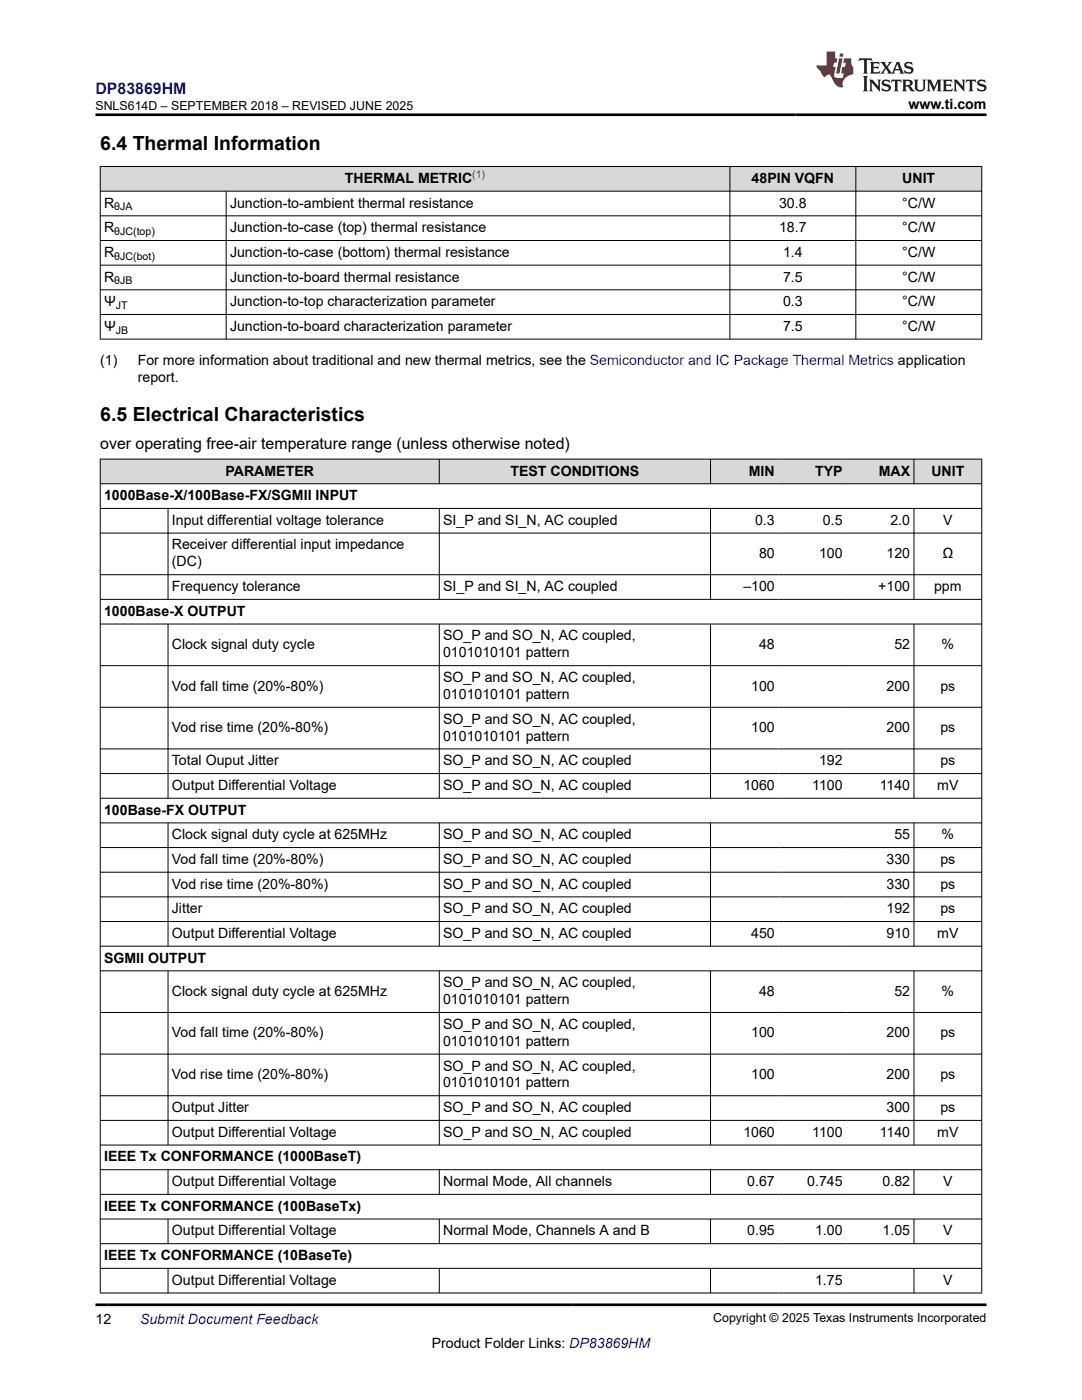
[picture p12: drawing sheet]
<svg xmlns="http://www.w3.org/2000/svg" width="216mm" height="279mm" viewBox="0 0 216 279" stroke-linecap="round" stroke-linejoin="round" font-family="sans-serif">
<defs><g id="words">
<g font-size="3.9">
<text x="20" y="29.9">6.4 Thermal Information</text>
<text x="20" y="84.1">6.5 Electrical Characteristics</text>
</g>
<text font-size="3.2" fill="#00f" x="19" y="18.7">DP83869HM</text>
<text font-size="3.2" x="20" y="89.5">over operating free-air temperature range (unless otherwise noted)</text>
<g font-size="2.8">
<text x="181.3" y="21.8">www.ti.com</text>
<text x="20.8" y="41.4">R</text>
<text x="45.9" y="41.4">Junction-to-ambient thermal resistance</text>
<text x="68.8" y="36.5">THERMAL METRIC</text>
<text x="150" y="36.5">48PIN VQFN</text>
<text x="155.5" y="41.4">30.8</text>
<text x="180" y="41.4">°C/W</text>
<text x="180" y="36.5">UNIT</text>
<text x="20.8" y="46.3">R</text>
<text x="45.9" y="46.3">Junction-to-case (top) thermal resistance</text>
<text x="155.5" y="46.3">18.7</text>
<text x="180" y="46.3">°C/W</text>
<text x="20.8" y="51.3">R</text>
<text x="45.9" y="51.3">Junction-to-case (bottom) thermal resistance</text>
<text x="156.2" y="51.3">1.4</text>
<text x="180" y="51.3">°C/W</text>
<text x="20.8" y="56.2">R</text>
<text x="45.9" y="56.2">Junction-to-board thermal resistance</text>
<text x="156.2" y="56.2">7.5</text>
<text x="180" y="56.2">°C/W</text>
<text x="20.8" y="61.1">Ψ</text>
<text x="45.9" y="61.1">Junction-to-top characterization parameter</text>
<text x="156.2" y="61.1">0.3</text>
<text x="180" y="61.1">°C/W</text>
<text x="20.8" y="66">Ψ</text>
<text x="45.9" y="66">Junction-to-board characterization parameter</text>
<text x="156.2" y="66">7.5</text>
<text x="180" y="66">°C/W</text>
<text x="20" y="72.8">(1)</text>
<text x="27.5" y="76.2">report.</text>
<text x="27.5" y="72.8">For more information about traditional and new thermal metrics, see the Semiconductor and IC Package Thermal Metrics application</text>
<text x="45" y="94.9">PARAMETER</text>
<text x="101.9" y="94.9">TEST CONDITIONS</text>
<text x="149.4" y="94.9">MIN</text>
<text x="162.6" y="94.9">TYP</text>
<text x="175.3" y="94.9">MAX</text>
<text x="185.8" y="94.9">UNIT</text>
<text x="20.8" y="99.8">1000Base-X/100Base-FX/SGMII INPUT</text>
<text x="34.3" y="104.7">Input differential voltage tolerance</text>
<text x="88.4" y="104.7">SI_P and SI_N, AC coupled</text>
<text x="150.7" y="104.7">0.3</text>
<text x="164.2" y="104.7">0.5</text>
<text x="177.7" y="104.7">2.0</text>
<text x="188.2" y="104.7">V</text>
<text x="34.3" y="109.7">Receiver differential input impedance</text>
<text x="34.3" y="113">(DC)</text>
<text x="151.5" y="111.4">80</text>
<text x="163.4" y="111.4">100</text>
<text x="176.9" y="111.4">120</text>
<text x="188" y="111.4">Ω</text>
<text x="34.3" y="118">Frequency tolerance</text>
<text x="88.4" y="118">SI_P and SI_N, AC coupled</text>
<text x="148.3" y="118">–100</text>
<text x="175.2" y="118">+100</text>
<text x="186.4" y="118">ppm</text>
<text x="20.8" y="122.9">1000Base-X OUTPUT</text>
<text x="34.3" y="129.5">Clock signal duty cycle</text>
<text x="88.4" y="127.8">SO_P and SO_N, AC coupled,</text>
<text x="88.4" y="131.2">0101010101 pattern</text>
<text x="151.5" y="129.5">48</text>
<text x="178.5" y="129.5">52</text>
<text x="187.9" y="129.5">%</text>
<text x="34.3" y="137.8">Vod fall time (20%-80%)</text>
<text x="88.4" y="136.1">SO_P and SO_N, AC coupled,</text>
<text x="149.9" y="137.8">100</text>
<text x="176.9" y="137.8">200</text>
<text x="187.6" y="137.8">ps</text>
<text x="88.4" y="139.5">0101010101 pattern</text>
<text x="34.3" y="146.1">Vod rise time (20%-80%)</text>
<text x="88.4" y="144.4">SO_P and SO_N, AC coupled,</text>
<text x="88.4" y="147.8">0101010101 pattern</text>
<text x="149.9" y="146.1">100</text>
<text x="176.9" y="146.1">200</text>
<text x="187.6" y="146.1">ps</text>
<text x="34.3" y="152.7">Total Ouput Jitter</text>
<text x="88.4" y="152.7">SO_P and SO_N, AC coupled</text>
<text x="163.4" y="152.7">192</text>
<text x="187.6" y="152.7">ps</text>
<text x="34.3" y="157.7">Output Differential Voltage</text>
<text x="88.4" y="157.7">SO_P and SO_N, AC coupled</text>
<text x="148.3" y="157.7">1060</text>
<text x="162.1" y="157.7">1100</text>
<text x="175.5" y="157.7">1140</text>
<text x="187" y="157.7">mV</text>
<text x="20.8" y="162.6">100Base-FX OUTPUT</text>
<text x="34.3" y="167.5">Clock signal duty cycle at 625MHz</text>
<text x="88.4" y="167.5">SO_P and SO_N, AC coupled</text>
<text x="178.5" y="167.5">55</text>
<text x="187.9" y="167.5">%</text>
<text x="34.3" y="172.4">Vod fall time (20%-80%)</text>
<text x="88.4" y="172.4">SO_P and SO_N, AC coupled</text>
<text x="176.9" y="172.4">330</text>
<text x="187.6" y="172.4">ps</text>
<text x="34.3" y="177.3">Vod rise time (20%-80%)</text>
<text x="88.4" y="177.3">SO_P and SO_N, AC coupled</text>
<text x="176.9" y="177.3">330</text>
<text x="187.6" y="177.3">ps</text>
<text x="34.3" y="182.3">Jitter</text>
<text x="88.4" y="182.3">SO_P and SO_N, AC coupled</text>
<text x="176.9" y="182.3">192</text>
<text x="187.6" y="182.3">ps</text>
<text x="34.3" y="187.2">Output Differential Voltage</text>
<text x="88.4" y="187.2">SO_P and SO_N, AC coupled</text>
<text x="149.9" y="187.2">450</text>
<text x="176.9" y="187.2">910</text>
<text x="187" y="187.2">mV</text>
<text x="20.8" y="192.1">SGMII OUTPUT</text>
<text x="88.4" y="197">SO_P and SO_N, AC coupled,</text>
<text x="34.3" y="198.7">Clock signal duty cycle at 625MHz</text>
<text x="88.4" y="200.4">0101010101 pattern</text>
<text x="151.5" y="198.7">48</text>
<text x="178.5" y="198.7">52</text>
<text x="187.9" y="198.7">%</text>
<text x="34.3" y="207">Vod fall time (20%-80%)</text>
<text x="88.4" y="205.3">SO_P and SO_N, AC coupled,</text>
<text x="88.4" y="208.7">0101010101 pattern</text>
<text x="149.9" y="207">100</text>
<text x="176.9" y="207">200</text>
<text x="187.6" y="207">ps</text>
<text x="34.3" y="215.3">Vod rise time (20%-80%)</text>
<text x="88.4" y="213.6">SO_P and SO_N, AC coupled,</text>
<text x="149.9" y="215.3">100</text>
<text x="176.9" y="215.3">200</text>
<text x="187.6" y="215.3">ps</text>
<text x="34.3" y="222">Output Jitter</text>
<text x="88.4" y="217">0101010101 pattern</text>
<text x="88.4" y="222">SO_P and SO_N, AC coupled</text>
<text x="176.9" y="222">300</text>
<text x="187.6" y="222">ps</text>
<text x="34.3" y="226.9">Output Differential Voltage</text>
<text x="88.4" y="226.9">SO_P and SO_N, AC coupled</text>
<text x="148.3" y="226.9">1060</text>
<text x="162.1" y="226.9">1100</text>
<text x="175.5" y="226.9">1140</text>
<text x="187" y="226.9">mV</text>
<text x="20.8" y="231.8">IEEE Tx CONFORMANCE (1000BaseT)</text>
<text x="34.3" y="236.7">Output Differential Voltage</text>
<text x="88.4" y="236.7">Normal Mode, All channels</text>
<text x="149.1" y="236.7">0.67</text>
<text x="161.1" y="236.7">0.745</text>
<text x="176.1" y="236.7">0.82</text>
<text x="188.2" y="236.7">V</text>
<text x="20.8" y="241.6">IEEE Tx CONFORMANCE (100BaseTx)</text>
<text x="20.8" y="251.5">IEEE Tx CONFORMANCE (10BaseTe)</text>
<text x="34.3" y="246.6">Output Differential Voltage</text>
<text x="88.4" y="246.6">Normal Mode, Channels A and B</text>
<text x="149.1" y="246.6">0.95</text>
<text x="162.6" y="246.6">1.00</text>
<text x="176.1" y="246.6">1.05</text>
<text x="188.2" y="246.6">V</text>
<text x="34.3" y="256.4">Output Differential Voltage</text>
<text x="162.6" y="256.4">1.75</text>
<text x="188.2" y="256.4">V</text>
<text x="19" y="264.2">12</text>
<text x="86.1" y="269">Product Folder Links: DP83869HM</text>
</g>
<text font-size="2.8" fill="#00f" x="27.9" y="264.2">Submit Document Feedback</text>
<g font-size="2.5">
<text x="19.1" y="21.9">SNLS614D – SEPTEMBER 2018 – REVISED JUNE 2025</text>
<text x="142.3" y="263.9">Copyright © 2025 Texas Instruments Incorporated</text>
</g>
<text font-size="2.1" fill="#00f" x="94.2" y="35.6">(1)</text>
<g font-size="2.1">
<text x="22.8" y="42">θJA</text>
<text x="22.8" y="46.9">θJC(top)</text>
<text x="22.8" y="51.8">θJC(bot)</text>
<text x="22.8" y="56.8">θJB</text>
<text x="23.1" y="61.7">JT</text>
<text x="23.1" y="66.6">JB</text>
</g>
</g></defs>
<g fill="#d8d8d8">
<path d="M20 33.2h175.9v5h-175.9z" fill-rule="evenodd"/>
<path d="M20.1 33.3h125.5v4.8h-125.5z" fill-rule="evenodd"/>
<path d="M145.7 33.3h25v4.8h-25z" fill-rule="evenodd"/>
<path d="M170.8 33.3h25v4.8h-25z" fill-rule="evenodd"/>
</g>
<g fill="none" stroke="#000" stroke-width=".2">
<path d="M19.9 33.2h176.1M19.9 38.2h176.1M20 33.2v34.5M45.1 38.2v29.5M145.6 33.2v34.5M170.8 33.2v34.5M195.9 33.2v34.5M19.9 43.1h176.1M19.9 48h176.1M19.9 52.9h176.1M19.9 57.8h176.1M19.9 62.8h176.1"/>
<path d="M19.9 67.7h176.1"/>
</g>
<g fill="#d8d8d8">
<path d="M20 91.6h175.9v4.9h-175.9z" fill-rule="evenodd"/>
<path d="M20.1 91.7h67.5v4.8h-67.5z" fill-rule="evenodd"/>
<path d="M87.7 91.7h54v4.8h-54z" fill-rule="evenodd"/>
<path d="M141.8 91.7h13.5v4.8h-13.5z" fill-rule="evenodd"/>
<path d="M155.3 91.7h13.5v4.8h-13.5z" fill-rule="evenodd"/>
<path d="M168.8 91.7h13.5v4.8h-13.5z" fill-rule="evenodd"/>
<path d="M182.4 91.7h13.4v4.8h-13.4z" fill-rule="evenodd"/>
</g>
<g fill="none" stroke="#000" stroke-width=".2">
<path d="M19.9 91.6h176.1M19.9 96.5h176.1M20 91.6v166.5M87.7 91.6v5M141.8 91.6v5M182.4 91.6v5M195.9 91.6v166.5M19.9 101.5h176.1M19.9 106.4h176.1M19.9 114.7h176.1M19.9 119.6h176.1M33.5 101.5v18.2"/>
<path d="M87.7 101.5v18.2M141.8 101.5v18.2M182.4 101.5v18.2M19.9 124.5h176.1M19.9 132.8h176.1M33.5 124.5v34.9M87.7 124.5v34.9M141.8 124.5v34.9M182.4 124.5v34.9M19.9 141.2h176.1M19.9 149.5h176.1M19.9 154.4h176.1"/>
<path d="M19.9 159.3h176.1M19.9 164.2h176.1M19.9 169.1h176.1M19.9 174.1h176.1M19.9 179h176.1M33.5 164.2v24.7M87.7 164.2v24.7M141.8 164.2v24.7M182.4 164.2v24.7M19.9 183.9h176.1M19.9 188.8h176.1M19.9 193.8h176.1"/>
<path d="M33.5 193.8v34.8M87.7 193.8v34.8M141.8 193.8v34.8M182.4 193.8v34.8M19.9 202.1h176.1M19.9 210.4h176.1M19.9 218.7h176.1M19.9 223.6h176.1M19.9 228.5h176.1M19.9 233.4h176.1M19.9 238.4h176.1M33.5 233.4v5"/>
<path d="M87.7 233.4v5M141.8 233.4v5M182.4 233.4v5M19.9 243.3h176.1M19.9 248.2h176.1M19.9 253.1h176.1M19.9 258h176.1M33.5 243.3v5M33.5 253.1v5M87.7 243.3v5M87.7 253.1v5M141.8 243.3v5"/>
<path d="M141.8 253.1v5M182.4 243.3v5M182.4 253.1v5"/>
</g>
<path d="M171.5 11.6l-.2 .6 .5-.2h.6v.1v2.2l-.2 .4h1l-.2-.4v-2.2v-.1h.5l.6 .2-.2-.6zM173.6 12.4l.2 .3v1.6l-.2 .4h1.9l.1-.6a1.08 1.08 0 0 1-1.3 .2v-.7h.6l.4 .2v-.7l-.4 .2h-.6v-.5l.2-.2a1 1 0 0 1 1 .3l-.1-.5zM175.7 12.4l.9 1.1-1 1.2h.9l-.2-.2 .5-.8 .4 .8-.2 .2h1.6l-.2-.2 .2-.5h.9l.1 .5-.1 .2h.9l-.2-.4-.8-1.9h-.5l-.9 2.1-.9-1.1 .9-1h-.8l.2 .2-.4 .6-.4-.6 .2-.2zM179 12.8l.4 1h-.7zM180.7 12.5a.65 .65 0 0 0-.2 .7 .65 .65 0 0 0 .6 .5l.6 .1 .1 .3a.79 .79 0 0 1-.7 .4 .79 .79 0 0 1-.7-.5l.1 .7 .2-.1a.93 .93 0 0 0 1.1 0 .93 .93 0 0 0 .4-.9 1.46 1.46 0 0 0-1.2-.6l-.1-.3a1.09 1.09 0 0 1 1.2 .2l-.2-.6-.1 .1-.5-.2zM172.2 15.2l.2 .4v2.2l-.2 .4h1l-.2-.4v-2.2l.2-.4zM173.4 15.9l.2 .4v1.5l-.2 .4h.8l-.3-.4 .1-1.3 1.6 1.8v-2l.2-.4h-.7l.1 .2 .1 1.1-1.2-1.3zM176.2 16a.65 .65 0 0 0-.2 .8 .65 .65 0 0 0 .6 .4l.6 .2 .1 .2a.79 .79 0 0 1-.7 .4 .79 .79 0 0 1-.7-.5l.1 .7 .2-.1a.93 .93 0 0 0 1.1 .1 .93 .93 0 0 0 .4-1 1.46 1.46 0 0 0-1.2-.5l-.1-.4a1.09 1.09 0 0 1 1.2 .2l-.1-.6-.2 .1-.5-.1zM177.9 15.9l-.1 .6a.63 .63 0 0 1 .8-.3v1.6l-.3 .4h1l-.2-.4v-1.6a.66 .66 0 0 1 .8 .3l-.1-.6zM180 15.9l.2 .4v1.5l-.2 .4h1l-.2-.2-.1-.7h.5l.1 .2a.79 .79 0 0 0 1.2 .6l-1-.9a.61 .61 0 0 0 .6-.6 .61 .61 0 0 0-.5-.7zM180.8 16.2h.1a.47 .47 0 0 1 .5 .1 .47 .47 0 0 1 .1 .5l-.1 .1-.7 .1zM182.3 15.9l.2 .2a2.27 2.27 0 0 0 .4 2 1.04 1.04 0 0 0 1.7-.7v-1.3l.2-.2h-.8l.2 .4v1.1a.6 .6 0 0 1-.6 .6 .6 .6 0 0 1-.6-.6v-1.1l.3-.4zM184.9 15.9l.2 .4v1.5l-.2 .4h.8l-.3-.4v-1.4l.9 1.9 .9-1.9v1.4l-.3 .4h1l-.2-.4v-1.5l.2-.4h-.8l-.7 1.5-.6-1.5zM188.1 15.9l.2 .4v1.5l-.2 .4h1.9l.1-.6a1.09 1.09 0 0 1-1.3 .2v-.7h.6l.4 .2v-.6l-.4 .2h-.6v-.6l.2-.1a1.01 1.01 0 0 1 1 .3l-.1-.6zM190.2 15.9l.3 .4v1.5l-.3 .4h.8l-.2-.4v-1.3l1.6 1.8v-2l.2-.4h-.7l.2 .2v1.1l-1.2-1.3zM192.8 15.9l-.1 .6a.63 .63 0 0 1 .8-.3v1.6l-.3 .4h1l-.2-.4v-1.6a.66 .66 0 0 1 .8 .3l-.1-.6zM195.2 16a.65 .65 0 0 0-.2 .8 .65 .65 0 0 0 .6 .4l.6 .2 .2 .2a.79 .79 0 0 1-.7 .4 .79 .79 0 0 1-.7-.5l.1 .7 .2-.1a.93 .93 0 0 0 1 .1 .93 .93 0 0 0 .5-1 1.46 1.46 0 0 0-1.3-.5v-.4a1.09 1.09 0 0 1 1.2 .2l-.2-.6-.2 .1-.5-.1z" fill="#231f20"/>
<path d="M164.9 10.3v2.7h-2l.1 .4 .8 1a.95 .95 0 0 0 1 .9 .59 .59 0 0 1 .5-.4 .59 .59 0 0 1 .5 .3l.4 .8a1.59 1.59 0 0 0 2.1 1.4 1.61 1.61 0 0 1 1-2.3l1-.3-.1-1.5a1.59 1.59 0 0 1-.3-1.7h-1.5l-.2 .9h.6l-.2 .9h-.5l-.2 .9v.3l.4 .1-.1 .9h-.7a.73 .73 0 0 1-1-.7l.3-1.5h-.5l.1-.9h.5l.2-.9h-.5v-1.3zM167.4 11.6l-.6 3.1h.7l.6-3.1zM167.6 10.7l-.1 .6h.7l.1-.6z" fill="#ed1c24"/>
<path d="M19 22.9h177.8M19 260.4h177.8" fill="none" stroke="#000" stroke-width=".53"/>
<use href="#words"/>
</svg>
